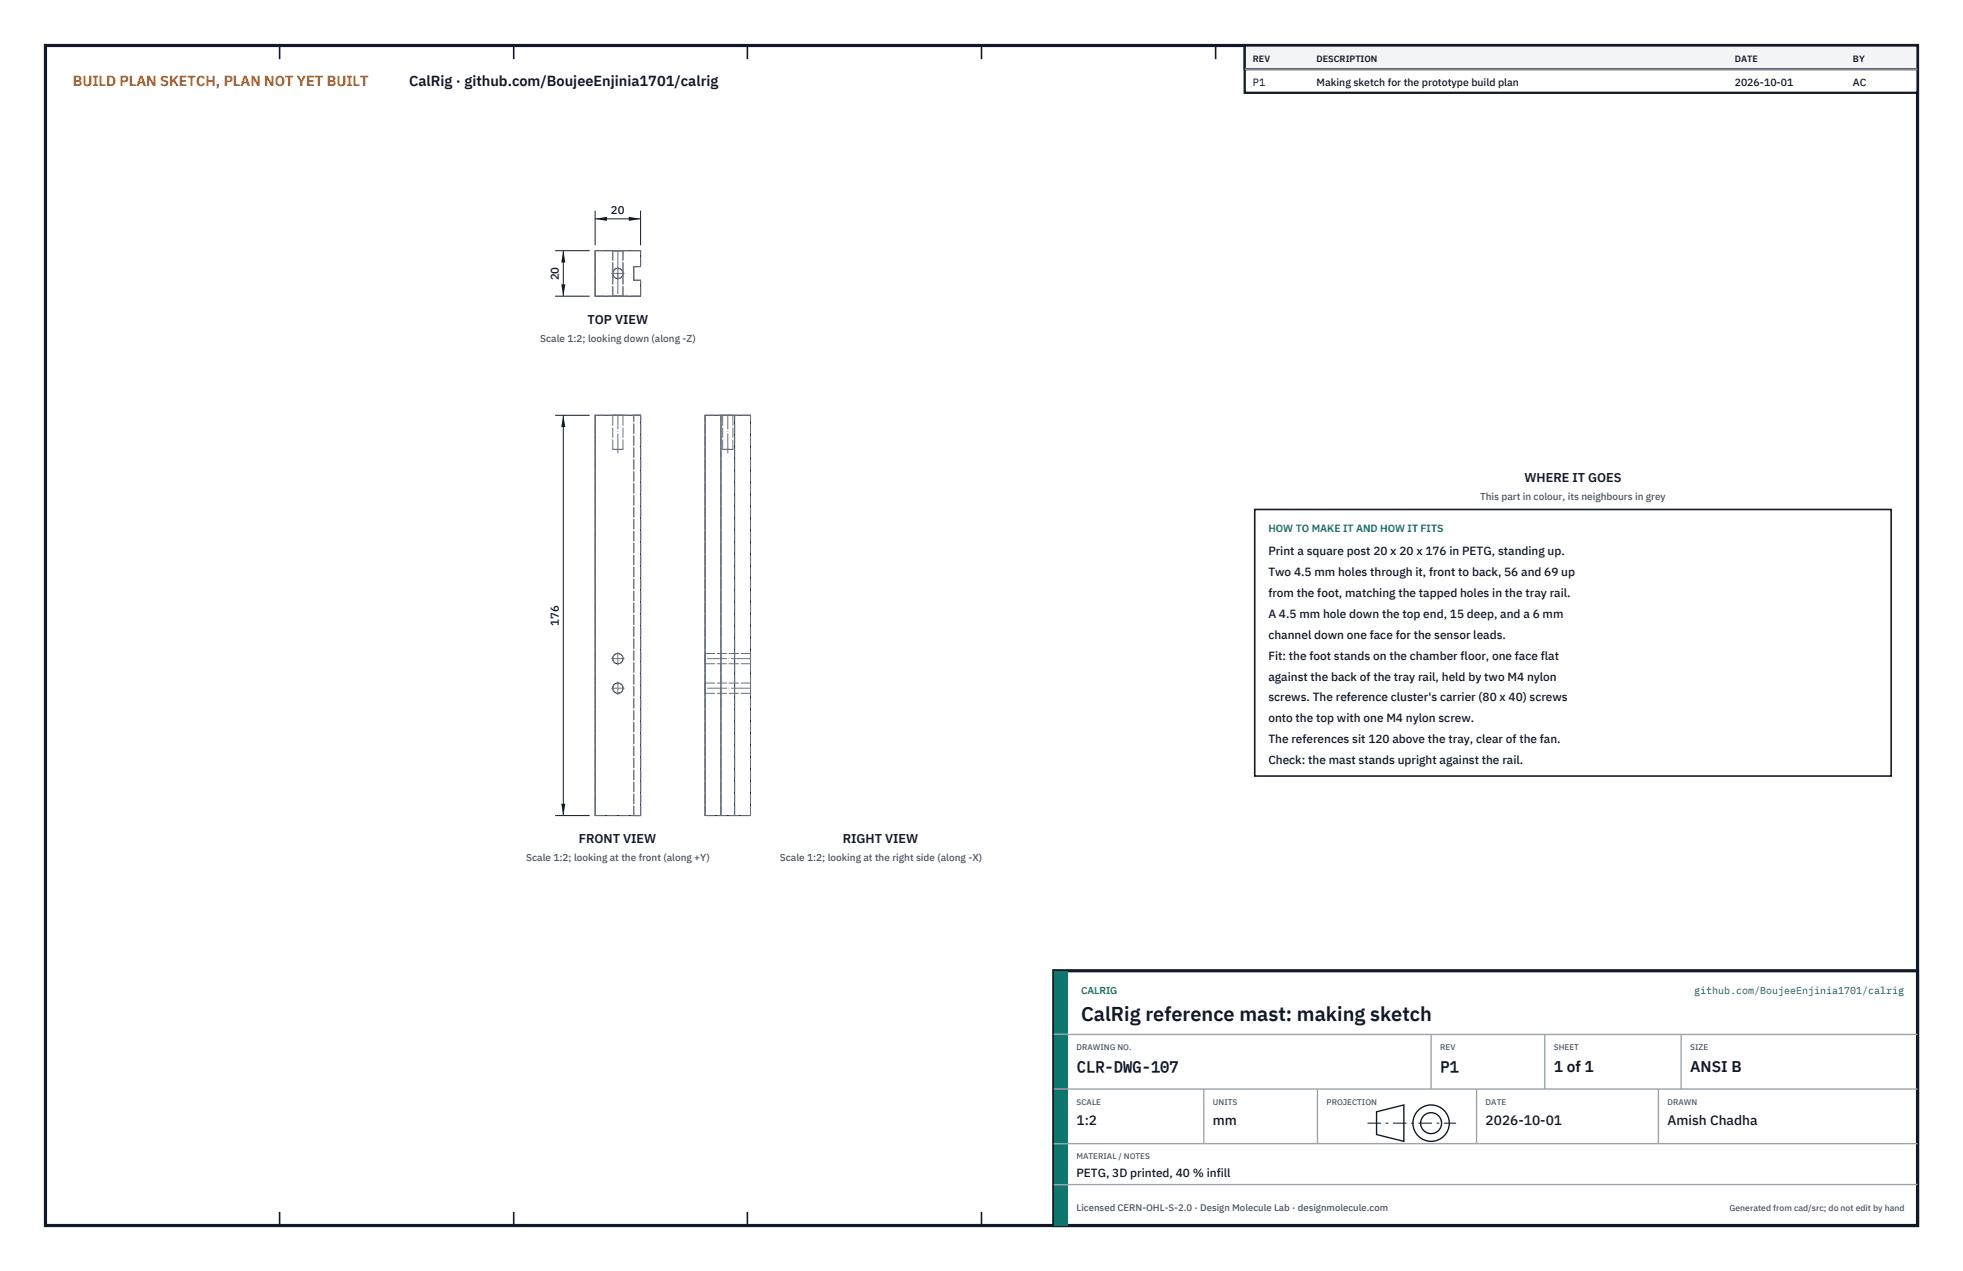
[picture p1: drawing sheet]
<svg xmlns="http://www.w3.org/2000/svg" width="432mm" height="279mm" viewBox="0 0 432 279" stroke-linecap="round" stroke-linejoin="round" font-family="sans-serif">
<defs><g id="words">
<text font-size="4.4" fill="#111827" x="237.8" y="224.4">CalRig reference mast: making sketch</text>
<g font-size="3.4" fill="#111827">
<text x="236.8" y="235.6">CLR-DWG-107</text>
<text x="316.8" y="235.6">P1</text>
<text x="341.8" y="235.6">1 of 1</text>
<text x="371.8" y="235.6">ANSI B</text>
</g>
<text font-size="3.2" fill="#b45309" x="16" y="19">BUILD PLAN SKETCH, PLAN NOT YET BUILT</text>
<text font-size="3.2" fill="#111827" x="90" y="19">CalRig · github.com/BoujeeEnjinia1701/calrig</text>
<g font-size="3" fill="#111827">
<text x="236.8" y="247.2">1:2</text>
<text x="266.8" y="247.2">mm</text>
<text x="326.8" y="247.2">2026-10-01</text>
<text x="366.8" y="247.2">Amish Chadha</text>
</g>
<g font-size="2.8" fill="#111827">
<text x="129.2" y="71.2">TOP VIEW</text>
<text x="335.3" y="106">WHERE IT GOES</text>
<text x="127.3" y="185.4">FRONT VIEW</text>
<text x="185.4" y="185.4">RIGHT VIEW</text>
</g>
<g font-size="2.6" fill="#111827">
<text x="279" y="122">Print a square post 20 x 20 x 176 in PETG, standing up.</text>
<text x="279" y="126.6">Two 4.5 mm holes through it, front to back, 56 and 69 up</text>
<text x="279" y="131.2">from the foot, matching the tapped holes in the tray rail.</text>
<text x="279" y="135.8">A 4.5 mm hole down the top end, 15 deep, and a 6 mm</text>
<text x="279" y="140.4">channel down one face for the sensor leads.</text>
<text x="279" y="145">Fit: the foot stands on the chamber floor, one face flat</text>
<text x="279" y="149.6">against the back of the tray rail, held by two M4 nylon</text>
<text x="279" y="154.2">screws. The reference cluster's carrier (80 x 40) screws</text>
<text x="279" y="158.8">onto the top with one M4 nylon screw.</text>
<text x="279" y="163.4">The references sit 120 above the tray, clear of the fan.</text>
<text x="279" y="168">Check: the mast stands upright against the rail.</text>
<text x="236.8" y="258.8">PETG, 3D printed, 40 % infill</text>
</g>
<g font-size="2.5" fill="#111827">
<text x="134.4" y="47.1">20</text>
<text x="122.9" y="61.6" transform="rotate(-90 122.9 61.6)">20</text>
<text x="122.9" y="137.5" transform="rotate(-90 122.9 137.5)">176</text>
</g>
<g font-size="2.3" fill="#111827">
<text x="275.6" y="18.8">P1</text>
<text x="289.6" y="18.8">Making sketch for the prototype build plan</text>
<text x="381.6" y="18.8">2026-10-01</text>
<text x="407.6" y="18.8">AC</text>
</g>
<text font-size="2.3" fill="#0f766e" x="279" y="117">HOW TO MAKE IT AND HOW IT FITS</text>
<g font-size="2.2" fill="#4b5563">
<text x="118.8" y="75.2">Scale 1:2; looking down (along -Z)</text>
<text x="325.6" y="110">This part in colour, its neighbours in grey</text>
<text x="115.7" y="189.4">Scale 1:2; looking at the front (along +Y)</text>
<text x="171.5" y="189.4">Scale 1:2; looking at the right side (along -X)</text>
</g>
<g font-size="2.2" fill="#0f766e">
<text x="237.8" y="218.4">CALRIG</text>
<text x="372.7" y="218.4">github.com/BoujeeEnjinia1701/calrig</text>
</g>
<text font-size="2.1" fill="#4b5563" x="236.8" y="266.2">Licensed CERN-OHL-S-2.0 · Design Molecule Lab · designmolecule.com</text>
<g font-size="2" fill="#111827">
<text x="275.6" y="13.6">REV</text>
<text x="289.6" y="13.6">DESCRIPTION</text>
<text x="381.6" y="13.6">DATE</text>
<text x="407.6" y="13.6">BY</text>
</g>
<text font-size="1.9" fill="#4b5563" x="380.4" y="266.2">Generated from cad/src; do not edit by hand</text>
<g font-size="1.8" fill="#4b5563">
<text x="236.8" y="230.8">DRAWING NO.</text>
<text x="316.8" y="230.8">REV</text>
<text x="341.8" y="230.8">SHEET</text>
<text x="371.8" y="230.8">SIZE</text>
<text x="236.8" y="242.8">SCALE</text>
<text x="266.8" y="242.8">UNITS</text>
<text x="291.8" y="242.8">PROJECTION</text>
<text x="326.8" y="242.8">DATE</text>
<text x="366.8" y="242.8">DRAWN</text>
<text x="236.8" y="254.8">MATERIAL / NOTES</text>
</g>
</g></defs>
<path d="M10 10h411.8v259.4h-411.8z" fill="none" stroke="#111827" stroke-width=".7" stroke-linecap="butt"/>
<g fill="none" stroke="#111827" stroke-width=".35">
<path d="M61.5 10v3M113 10v3M164.4 10v3M215.9 10v3M267.4 10v3M318.9 10v3M370.3 10v3M61.5 266.4v3M113 266.4v3M164.4 266.4v3M215.9 266.4v3M267.4 266.4v3"/>
<path d="M318.9 266.4v3M370.3 266.4v3"/>
</g>
<g fill="none" stroke="#111727" stroke-width=".22">
<path d="M130.9 55.1h10v3.5h-1.5v3h1.5v3.5h-10zM130.9 91.3h10v88h-10zM155.1 91.3h10v88h-10zM158.6 91.3v88M161.6 91.3v88"/>
<circle cx="135.9" cy="60.1" r="1.13"/>
<circle cx="135.9" cy="144.8" r="1.13"/>
<circle cx="135.9" cy="151.3" r="1.13"/>
</g>
<g fill="none" stroke="#6a7180" stroke-width=".22" stroke-dasharray="2.1 .5">
<path d="M130.9 55.1h10M134.8 55.1h2.2M134.8 55.1v10M137 55.1h-2.2M137 55.1v10M140.9 58.6v-3.5M140.9 58.6h-1.5M130.9 65.1v-10M130.9 65.1h10M134.8 65.1h2.2M137 65.1h-2.2M139.4 61.6v-3"/>
<path d="M140.9 61.6h-1.5M140.9 65.1v-3.5M130.9 91.3h10M134.8 91.3h2.2M134.8 98.8h2.2M134.8 98.8v-7.5M137 91.3h-2.2M137 98.8v-7.5M137 98.8h-2.2M140.9 91.3h-1.5M155.1 91.3h10M159 91.3h1.1"/>
<path d="M159 98.8h1.1M159 98.8v-7.5M160.1 91.3h1.1M160.1 98.8h1.1M161.2 91.3h-2.2M161.2 98.8h-2.2M161.2 98.8v-7.5M155.1 151.3v-1.1M155.1 150.2v2.2M155.1 152.4v-1.1M155.1 144.8v-1.1M155.1 143.7v2.2"/>
<path d="M155.1 145.9v-1.1M165.1 151.3v-1.1M165.1 150.2v2.2M165.1 152.4v-1.1M165.1 144.8v-1.1M165.1 143.7v2.2M165.1 145.9v-1.1M165.1 150.2h-10M165.1 152.4h-10M165.1 143.7h-10M165.1 145.9h-10M130.9 179.3v-88"/>
<path d="M130.9 179.3h10M139.4 179.3v-88M140.9 179.3v-88M140.9 179.3h-1.5M155.1 179.3v-88M155.1 179.3h10M158.6 179.3v-88M161.6 179.3v-88M165.1 179.3v-88"/>
<circle cx="135.9" cy="60.1" r="1.13"/>
<circle cx="135.9" cy="144.8" r="1.13"/>
<circle cx="135.9" cy="151.3" r="1.13"/>
</g>
<path d="M135.9 55.1v10M134.5 60.1h2.8M135.9 61.5v-2.8M135.9 99.6v-8.3M160.1 99.6v-8.3M134.5 151.3h2.8M134.5 144.8h2.8M135.9 152.7v-2.8M135.9 146.2v-2.8M165.1 151.3h-10M165.1 144.8h-10" fill="none" stroke="#6a7180" stroke-width=".22" stroke-dasharray="4.2 .5 0 .5"/>
<path d="M130.9 46.3v7.6M130.9 48.1h10M140.9 46.3v7.6" fill="none" stroke="#111827" stroke-width=".22"/>
<path d="M130.9 48.1l2.6-.4v.9zM138.3 47.7v.9l2.6-.5z" fill="#111827"/>
<path d="M122.1 55.1h7.6M123.9 55.1v10M122.1 65.1h7.6" fill="none" stroke="#111827" stroke-width=".22"/>
<path d="M123.9 55.1l-.4 2.6h.9zM123.5 62.5h.9l-.5 2.6z" fill="#111827"/>
<path d="M122.1 91.3h7.6M123.9 91.3v88M122.1 179.3h7.6" fill="none" stroke="#111827" stroke-width=".22"/>
<path d="M123.9 91.3l-.4 2.6h.9zM123.5 176.7h.9l-.5 2.6z" fill="#111827"/>
<path d="M276 112h140v58.6h-140z" fill="#fff" stroke="#111827" stroke-width=".35"/>
<path d="M273.8 10h148v10.4h-148z" fill="#fff" stroke="#111827" stroke-width=".5"/>
<path d="M273.8 10h148v5.2h-148z" fill="#f3f4f6" stroke="#111827" stroke-width=".5"/>
<path d="M273.8 15.2h148" fill="none" stroke="#9ca3af" stroke-width=".3"/>
<path d="M231.8 213.4h190v56h-190z" fill="#fff" stroke="#111827" stroke-width=".7" stroke-linecap="butt"/>
<path d="M231.8 213.4h3v56h-3z" fill="#0f766e"/>
<path d="M231.8 227.4h190M231.8 239.4h190M264.8 239.4v12M289.8 239.4v12M314.8 227.4v12M324.8 239.4v12M339.8 227.4v12M364.8 239.4v12M369.8 227.4v12M231.8 251.4h190M231.8 260.4h190" fill="none" stroke="#9ca3af" stroke-width=".3"/>
<g fill="none" stroke="#111827" stroke-width=".3">
<path d="M302.8 244.4l6-1.5v8l-6-1.5z"/>
<circle cx="314.8" cy="246.9" r="4"/>
<circle cx="314.8" cy="246.9" r="2.3"/>
</g>
<path d="M300.8 246.9h19.5" fill="none" stroke="#111827" stroke-width=".22" stroke-dasharray="3 1 .6 1" stroke-linecap="butt"/>
<use href="#words"/>
</svg>
